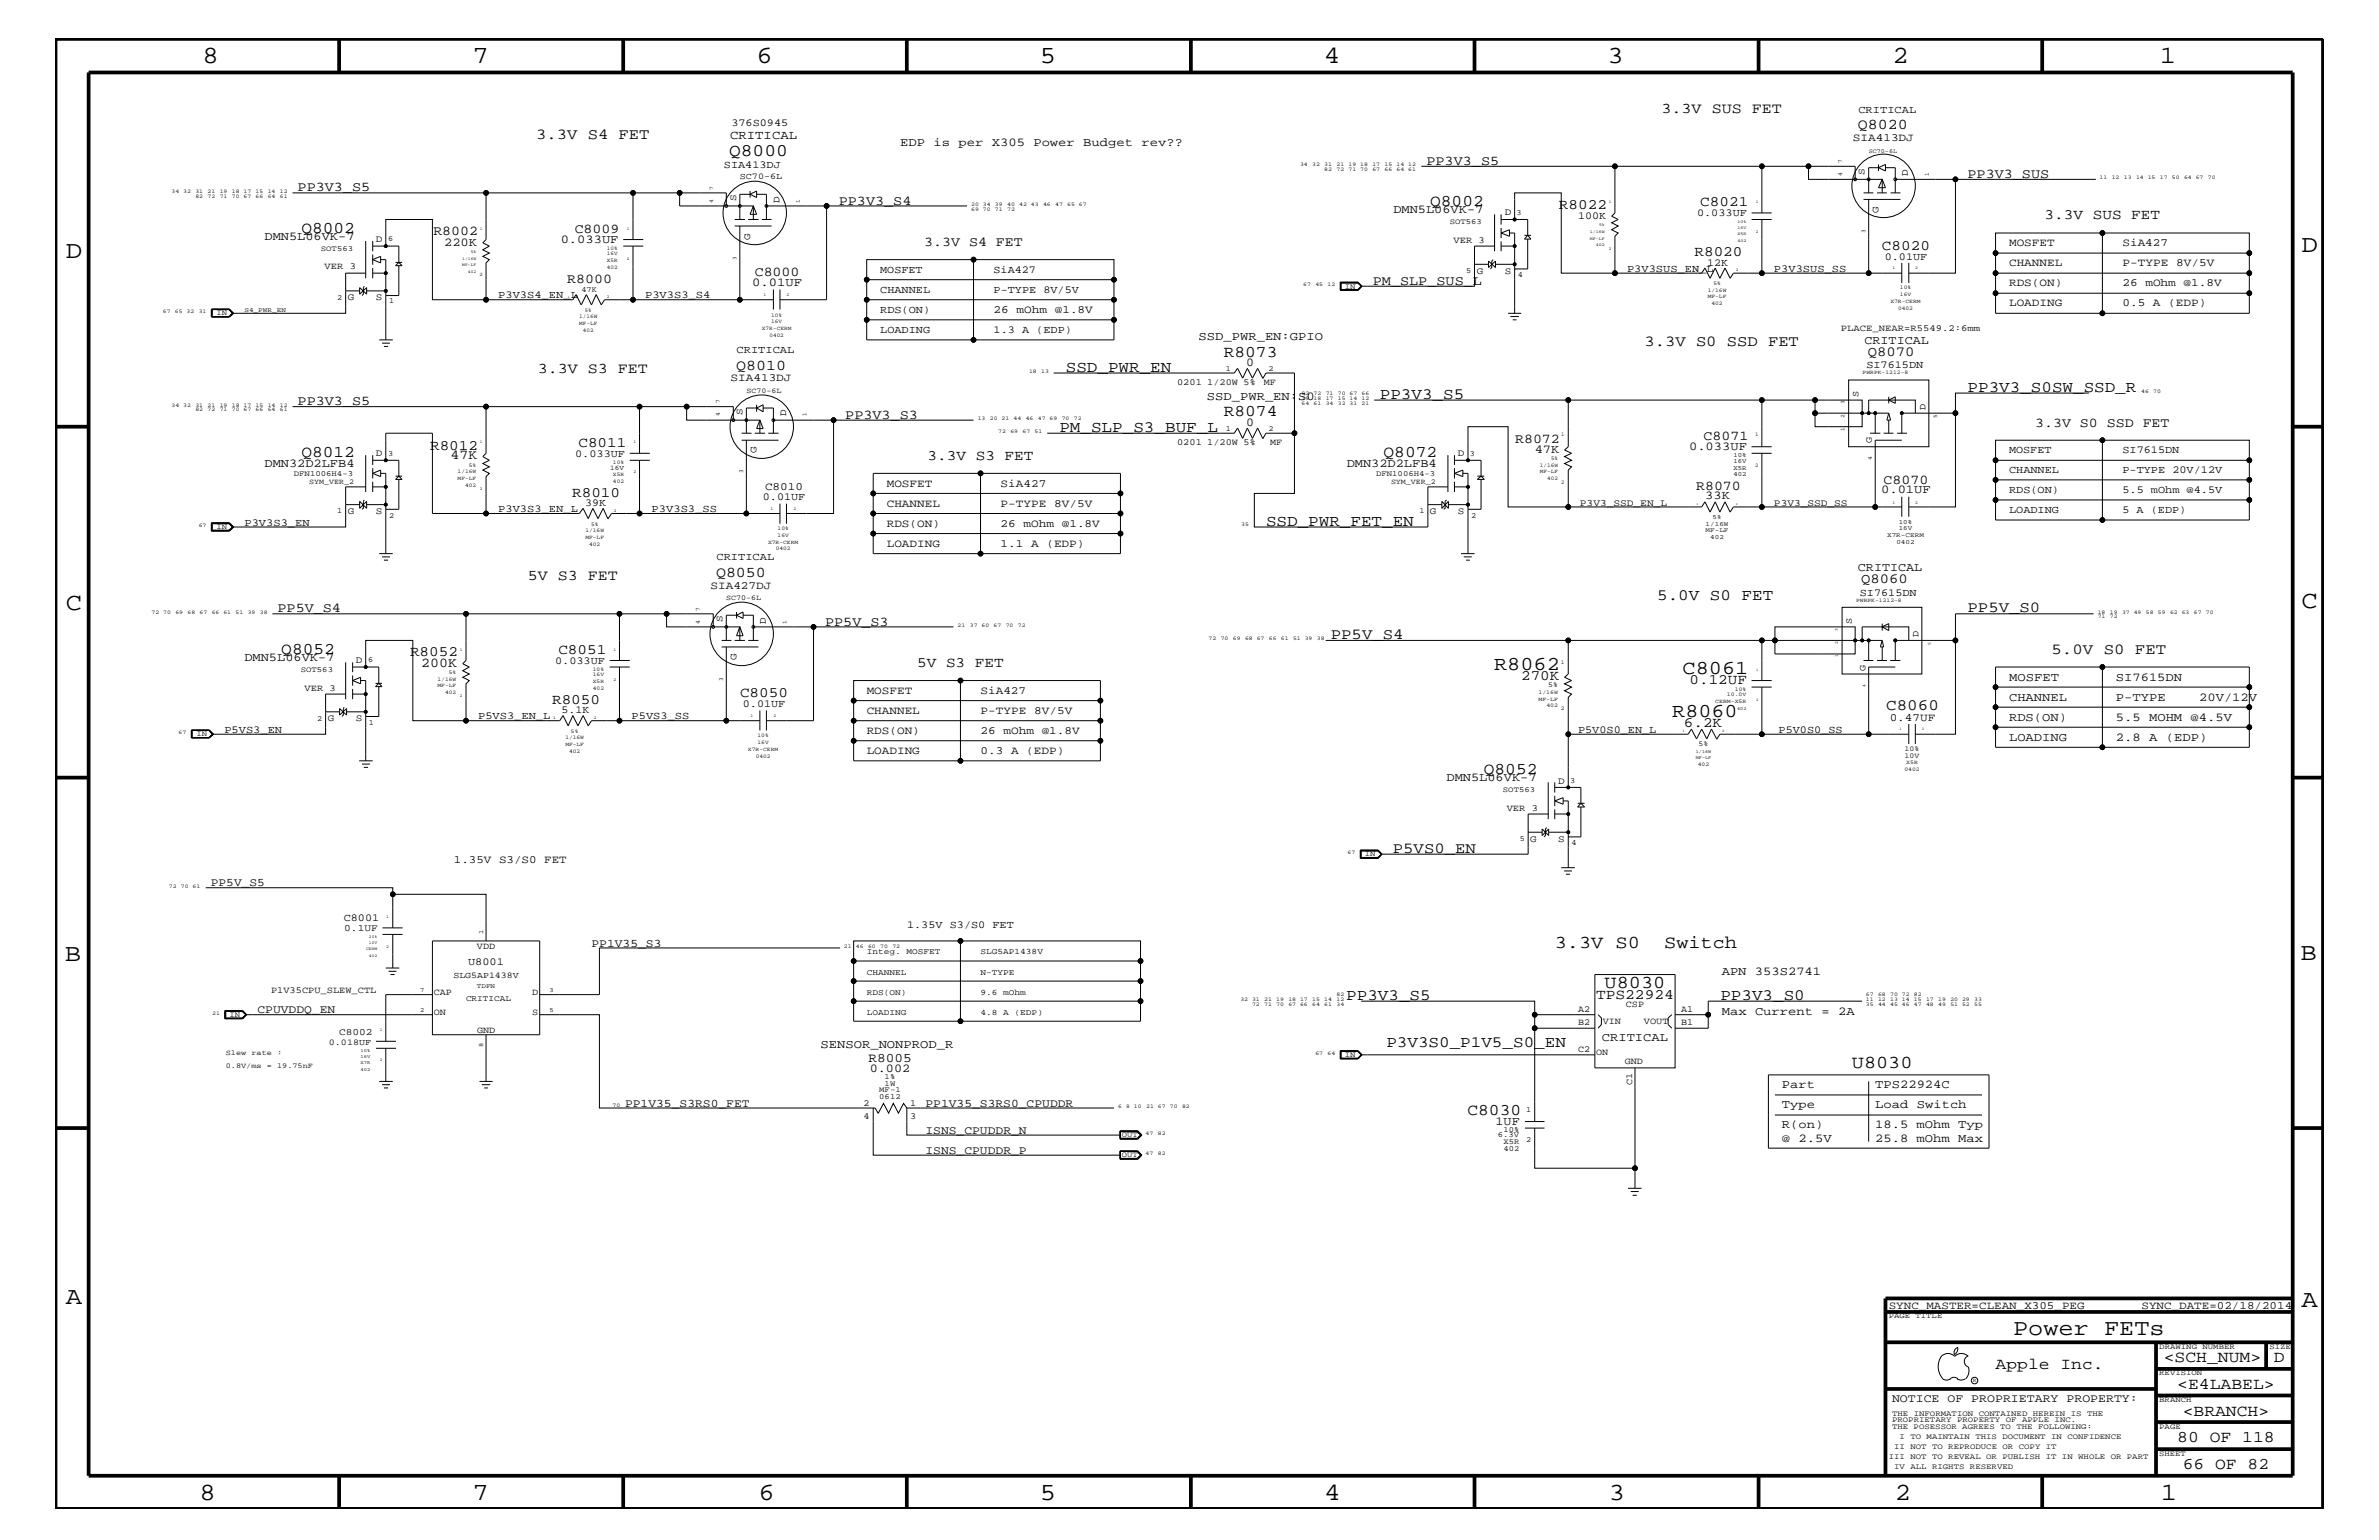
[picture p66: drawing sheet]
<svg xmlns="http://www.w3.org/2000/svg" width="432mm" height="279mm" viewBox="0 0 432 279" stroke-linecap="round" stroke-linejoin="round" font-family="sans-serif">
<defs><g id="words">
<g font-size="4.5">
<text x="36.7" y="11.5">8</text>
<text x="85.8" y="11.5">7</text>
<text x="137.3" y="11.5">6</text>
<text x="188.7" y="11.5">5</text>
<text x="240.3" y="11.5">4</text>
<text x="291.8" y="11.5">3</text>
<text x="343.5" y="11.5">2</text>
<text x="392" y="11.5">1</text>
<text x="11.9" y="46.8">D</text>
<text x="417.7" y="45.7">D</text>
<text x="11.9" y="110.6">C</text>
<text x="417.7" y="110.3">C</text>
<text x="11.8" y="174.3">B</text>
<text x="417.6" y="174.2">B</text>
<text x="11.9" y="236.7">A</text>
<text x="417.7" y="237.1">A</text>
<text x="36.2" y="272.1">8</text>
<text x="85.8" y="272.1">7</text>
<text x="137.7" y="272.1">6</text>
<text x="188.7" y="272.1">5</text>
<text x="240.4" y="272.1">4</text>
<text x="292" y="272.1">3</text>
<text x="343.9" y="272.1">2</text>
<text x="392.2" y="272.1">1</text>
</g>
<text font-size="4.1" x="365.4" y="242.3">Power FETs</text>
<g font-size="3.6">
<text x="271.2" y="121.5">R8062</text>
<text x="305.4" y="122.3">C8061</text>
<text x="303.5" y="130.2">R8060</text>
</g>
<g font-size="3.3">
<text x="282.2" y="172">3.3V S0</text>
<text x="302.1" y="172">Switch</text>
<text x="291.3" y="179.3">U8030</text>
<text x="336.1" y="193.7">U8030</text>
</g>
<text font-size="3.2" x="132.3" y="28.3">Q8000</text>
<g font-size="3">
<text x="259.6" y="37.4">Q8002</text>
<text x="54.7" y="42.3">Q8002</text>
<text x="222.1" y="64.7">R8073</text>
<text x="222.1" y="75.6">R8074</text>
<text x="54.7" y="82.8">Q8012</text>
<text x="251.1" y="82.8">Q8072</text>
<text x="51.1" y="118.6">Q8052</text>
<text x="269.3" y="140.4">Q8052</text>
<text x="266.4" y="202.3">C8030</text>
<text x="362.2" y="248.4">Apple Inc.</text>
<text x="392.7" y="247.1">&lt;SCH_NUM&gt;</text>
<text x="395.2" y="252">&lt;E4LABEL&gt;</text>
<text x="412.7" y="247.1">D</text>
<text x="396.2" y="256.8">&lt;BRANCH&gt;</text>
<text x="395.2" y="261.6">80 OF 118</text>
<text x="396.2" y="266.6">66 OF 82</text>
</g>
<g font-size="2.9">
<text x="193.5" y="67.5">SSD_PWR_EN</text>
<text x="357.1" y="71.1">PP3V3_S0SW_SSD_R</text>
<text x="250.4" y="72.3">PP3V3_S5</text>
<text x="192.3" y="78.3">PM_SLP_S3_BUF_L</text>
<text x="229.8" y="95.4">SSD_PWR_FET_EN</text>
<text x="300.8" y="108.9">5.0V S0 FET</text>
<text x="342.3" y="128.9">C8060</text>
<text x="244.3" y="181.4">PP3V3_S5</text>
<text x="312.3" y="181.4">PP3V3_S0</text>
<text x="251.6" y="189.9">P3V3S0_P1V5_S0_EN</text>
</g>
<g font-size="2.8">
<text x="97.3" y="25.3">3.3V S4 FET</text>
<text x="298.5" y="62.9">3.3V S0 SSD FET</text>
<text x="357.1" y="111.1">PP5V_S0</text>
<text x="241.6" y="115.9">PP5V_S4</text>
<text x="372.4" y="118.6">5.0V S0 FET</text>
<text x="252.8" y="154.7">P5VS0_EN</text>
</g>
<g font-size="2.7">
<text x="301.6" y="20.4">3.3V SUS FET</text>
<text x="337.2" y="23.5">Q8020</text>
<text x="97.6" y="67.7">3.3V S3 FET</text>
<text x="133.6" y="67.1">Q8010</text>
<text x="95.8" y="105.3">5V S3 FET</text>
<text x="130" y="104.7">Q8050</text>
</g>
<g font-size="2.6">
<text x="283" y="37.9">R8022</text>
<text x="308.6" y="37.4">C8021</text>
<text x="371.1" y="39.8">3.3V SUS FET</text>
<text x="307.6" y="46.5">R8020</text>
<text x="341.6" y="45.3">C8020</text>
<text x="78.1" y="81.6">R8012</text>
<text x="105" y="81.1">C8011</text>
<text x="168.4" y="83.5">3.3V S3 FET</text>
<text x="103.8" y="90.1">R8010</text>
<text x="74.4" y="119.1">R8052</text>
<text x="101.3" y="118.6">C8051</text>
<text x="166.5" y="121">5V S3 FET</text>
<text x="276.1" y="123.4">270K</text>
<text x="306.7" y="124.1">0.12UF</text>
<text x="100.2" y="127.7">R8050</text>
<text x="134.3" y="126.5">C8050</text>
<text x="305.6" y="131.9">6.2K</text>
<text x="289.7" y="181.2">TPS22924</text>
</g>
<g font-size="2.5">
<text x="258.9" y="29.9">PP3V3_S5</text>
<text x="54" y="34.7">PP3V3_S5</text>
<text x="357.1" y="32.3">PP3V3_SUS</text>
<text x="152.2" y="37.2">PP3V3_S4</text>
<text x="78.7" y="42.7">R8002</text>
<text x="104.3" y="42.3">C8009</text>
<text x="167.8" y="44.6">3.3V S4 FET</text>
<text x="103" y="51.3">R8000</text>
<text x="137" y="50.2">C8000</text>
<text x="249.2" y="51.7">PM_SLP_SUS_L</text>
<text x="339" y="64.5">Q8070</text>
<text x="54" y="73.5">PP3V3_S5</text>
<text x="153.4" y="76">PP3V3_S3</text>
<text x="369.4" y="77.4">3.3V S0 SSD FET</text>
<text x="81.8" y="83.3">47K</text>
<text x="275" y="80.3">R8072</text>
<text x="309.2" y="79.9">C8071</text>
<text x="307.8" y="88.9">R8070</text>
<text x="341.9" y="87.7">C8070</text>
<text x="337.8" y="105.8">Q8060</text>
<text x="50.4" y="111.1">PP5V_S4</text>
<text x="149.8" y="113.6">PP5V_S3</text>
<text x="76.5" y="120.9">200K</text>
</g>
<text font-size="2.4" x="157.6" y="192.7">R8005</text>
<text font-size="2.3" x="132.5" y="25.3">CRITICAL</text>
<g font-size="2.2">
<text x="163.4" y="26.5">EDP is per X305 Power Budget rev??</text>
<text x="252.9" y="38.7">DMN5L06VK-7</text>
<text x="48" y="43.5">DMN5L06VK-7</text>
<text x="80.6" y="44.6">220K</text>
<text x="101.8" y="44.1">0.033UF</text>
<text x="136.5" y="51.9">0.01UF</text>
<text x="217.6" y="61.7">SSD_PWR_EN:GPIO</text>
<text x="338.4" y="62.3">CRITICAL</text>
<text x="226.2" y="66.4">0</text>
<text x="219.1" y="72.6">SSD_PWR_EN:S0</text>
<text x="226.2" y="77.3">0</text>
<text x="278.6" y="82.2">47K</text>
<text x="306.6" y="81.6">0.033UF</text>
<text x="48" y="84.8">DMN32D2LFB4</text>
<text x="244.4" y="84.8">DMN32D2LFB4</text>
<text x="341.4" y="89.5">0.01UF</text>
<text x="309.5" y="90.6">33K</text>
<text x="337.2" y="103.6">CRITICAL</text>
<text x="44.4" y="120">DMN5L06VK-7</text>
<text x="364.7" y="123.5">MOSFET</text>
<text x="384" y="123.5">SI7615DN</text>
<text x="364.7" y="130.8">RDS(ON)</text>
<text x="364.7" y="127.1">CHANNEL</text>
<text x="384" y="127.1">P-TYPE</text>
<text x="384" y="130.8">5.5 MOHM @4.5V</text>
<text x="399.1" y="127.1">20V/12V</text>
<text x="364.7" y="134.4">LOADING</text>
<text x="384" y="134.4">2.8 A (EDP)</text>
<text x="262.6" y="141.8">DMN5L06VK-7</text>
<text x="312.5" y="176.8">APN 353S2741</text>
<text x="312.5" y="184.1">Max Current = 2A</text>
<text x="148.9" y="190.2">SENSOR_NONPROD_R</text>
<text x="290.7" y="188.9">CRITICAL</text>
<text x="157.9" y="194.4">0.002</text>
<text x="323.4" y="197.4">Part</text>
<text x="340.4" y="197.4">TPS22924C</text>
<text x="323.4" y="201">Type</text>
<text x="340.4" y="201">Load Switch</text>
<text x="271.4" y="204.1">1UF</text>
<text x="323.4" y="207.1">@ 2.5V</text>
<text x="323.4" y="204.7">R(on)</text>
<text x="340.4" y="207.1">25.8 mOhm Max</text>
<text x="340.4" y="204.7">18.5 mOhm Typ</text>
</g>
<g font-size="2.1">
<text x="38.3" y="160.8">PP5V_S5</text>
<text x="107.4" y="171.7">PP1V35_S3</text>
<text x="46.7" y="183.8">CPUVDDQ_EN</text>
<text x="113.5" y="200.9">PP1V35_S3RS0_FET</text>
<text x="168" y="200.9">PP1V35_S3RS0_CPUDDR</text>
<text x="168" y="205.7">ISNS_CPUDDR_N</text>
<text x="168" y="209.3">ISNS_CPUDDR_P</text>
<text x="343.4" y="254.4">NOTICE OF PROPRIETARY PROPERTY:</text>
</g>
<g font-size="2">
<text x="336.3" y="25.6">SIA413DJ</text>
<text x="364.7" y="44.6">MOSFET</text>
<text x="385.2" y="44.6">SiA427</text>
<text x="364.7" y="48.3">CHANNEL</text>
<text x="364.7" y="51.9">RDS(ON)</text>
<text x="385.2" y="48.3">P-TYPE 8V/5V</text>
<text x="385.2" y="51.9">26 mOhm @1.8V</text>
<text x="180.3" y="56.8">26 mOhm @1.8V</text>
<text x="364.7" y="55.6">LOADING</text>
<text x="385.2" y="55.6">0.5 A (EDP)</text>
<text x="132.6" y="69.2">SIA413DJ</text>
<text x="138.9" y="88.9">C8010</text>
<text x="161" y="88.3">MOSFET</text>
<text x="181.6" y="88.3">SiA427</text>
<text x="161" y="92">CHANNEL</text>
<text x="161" y="95.6">RDS(ON)</text>
<text x="181.6" y="92">P-TYPE 8V/5V</text>
<text x="181.6" y="95.6">26 mOhm @1.8V</text>
<text x="161" y="99.3">LOADING</text>
<text x="181.6" y="99.3">1.1 A (EDP)</text>
<text x="128.9" y="106.8">SIA427DJ</text>
<text x="157.3" y="125.9">MOSFET</text>
<text x="178" y="125.9">SiA427</text>
<text x="157.3" y="129.6">CHANNEL</text>
<text x="178" y="129.6">P-TYPE 8V/5V</text>
<text x="343" y="130.8">0.47UF</text>
<text x="157.3" y="136.8">LOADING</text>
<text x="157.3" y="133.2">RDS(ON)</text>
<text x="178" y="136.8">0.3 A (EDP)</text>
<text x="178" y="133.2">26 mOhm @1.8V</text>
<text x="82.4" y="156.5">1.35V S3/S0 FET</text>
<text x="342.8" y="237.4">SYNC_MASTER=CLEAN_X305_PEG</text>
<text x="388.7" y="237.4">SYNC_DATE=02/18/2014</text>
</g>
<g font-size="1.9">
<text x="132.8" y="22.9">376S0945</text>
<text x="337.3" y="20.4">CRITICAL</text>
<text x="131.4" y="30.4">SIA413DJ</text>
<text x="286.4" y="39.7">100K</text>
<text x="308" y="39.2">0.033UF</text>
<text x="342.1" y="47.1">0.01UF</text>
<text x="159.8" y="49.6">MOSFET</text>
<text x="159.8" y="53.2">CHANNEL</text>
<text x="180.3" y="49.6">SiA427</text>
<text x="180.3" y="53.2">P-TYPE 8V/5V</text>
<text x="295.3" y="49.3">P3V3SUS_EN_L</text>
<text x="309.8" y="48.2">12K</text>
<text x="322" y="49.3">P3V3SUS_SS</text>
<text x="90.4" y="54.1">P3V3S4_EN_L</text>
<text x="117.1" y="54.1">P3V3S3_S4</text>
<text x="159.8" y="56.8">RDS(ON)</text>
<text x="133.7" y="64">CRITICAL</text>
<text x="159.8" y="60.4">LOADING</text>
<text x="180.3" y="60.4">1.3 A (EDP)</text>
<text x="338.8" y="66.8">SI7615DN</text>
<text x="104.4" y="82.8">0.033UF</text>
<text x="364.7" y="82.2">MOSFET</text>
<text x="385.2" y="82.2">SI7615DN</text>
<text x="364.7" y="89.5">RDS(ON)</text>
<text x="364.7" y="85.9">CHANNEL</text>
<text x="385.2" y="85.9">P-TYPE 20V/12V</text>
<text x="385.2" y="89.5">5.5 mOhm @4.5V</text>
<text x="44.4" y="95.4">P3V3S3_EN</text>
<text x="90.4" y="92.9">P3V3S3_EN_L</text>
<text x="106.2" y="91.8">39K</text>
<text x="118.3" y="92.9">P3V3S3_SS</text>
<text x="138.5" y="90.7">0.01UF</text>
<text x="364.7" y="93.2">LOADING</text>
<text x="385.2" y="93.2">5 A (EDP)</text>
<text x="130" y="101.6">CRITICAL</text>
<text x="337.6" y="108.1">SI7615DN</text>
<text x="100.8" y="120.4">0.033UF</text>
<text x="86.8" y="130.5">P5VS3_EN_L</text>
<text x="101.9" y="129.4">5.1K</text>
<text x="114.6" y="130.5">P5VS3_SS</text>
<text x="134.8" y="128.3">0.01UF</text>
<text x="40.7" y="133">P5VS3_EN</text>
<text x="286.4" y="133">P5V0S0_EN_L</text>
<text x="322.8" y="133">P5V0S0_SS</text>
<text x="62.4" y="167.1">C8001</text>
<text x="164.6" y="168.3">1.35V S3/S0 FET</text>
<text x="85" y="175">U8001</text>
</g>
<g font-size="1.8">
<text x="338.4" y="31.7" transform="rotate(-90 338.4 31.7)">S</text>
<text x="346.3" y="31.9" transform="rotate(-90 346.3 31.9)">D</text>
<text x="133.6" y="36.5" transform="rotate(-90 133.6 36.5)">S</text>
<text x="141.5" y="36.8" transform="rotate(-90 141.5 36.8)">D</text>
<text x="273.1" y="39.1">D</text>
<text x="341" y="38.6" transform="rotate(-90 341 38.6)">G</text>
<text x="68.2" y="44">D</text>
<text x="136.1" y="43.5" transform="rotate(-90 136.1 43.5)">G</text>
<text x="268.1" y="49.6">G</text>
<text x="273.1" y="49.6">S</text>
<text x="63.2" y="54.5">G</text>
<text x="68.2" y="54.5">S</text>
<text x="134.8" y="75.3" transform="rotate(-90 134.8 75.3)">S</text>
<text x="142.7" y="75.6" transform="rotate(-90 142.7 75.6)">D</text>
<text x="68.2" y="82.7">D</text>
<text x="137.3" y="82.2" transform="rotate(-90 137.3 82.2)">G</text>
<text x="264.6" y="82.7">D</text>
<text x="63.2" y="93.3">G</text>
<text x="68.2" y="93.3">S</text>
<text x="259.5" y="93.3">G</text>
<text x="264.6" y="93.3">S</text>
<text x="286.8" y="91.7">P3V3_SSD_EN_L</text>
<text x="322" y="91.7">P3V3_SSD_SS</text>
<text x="131.1" y="112.9" transform="rotate(-90 131.1 112.9)">S</text>
<text x="139" y="113.1" transform="rotate(-90 139 113.1)">D</text>
<text x="133.7" y="119.8" transform="rotate(-90 133.7 119.8)">G</text>
<text x="64.6" y="120.3">D</text>
<text x="59.5" y="130.8">G</text>
<text x="64.6" y="130.8">S</text>
<text x="282.8" y="142.2">D</text>
<text x="277.7" y="152.7">G</text>
<text x="282.8" y="152.7">S</text>
<text x="62.5" y="168.9">0.1UF</text>
<text x="61.6" y="187.7">C8002</text>
</g>
<g font-size="1.7">
<text x="263.8" y="44.1">VER 3</text>
<text x="58.9" y="48.9">VER 3</text>
<text x="334.1" y="60">PLACE_NEAR=R5549.2:6mm</text>
<text x="213.7" y="69.9">0201</text>
<text x="219.1" y="69.9">1/20W 5%</text>
<text x="229.4" y="69.9">MF</text>
<text x="337.3" y="72" transform="rotate(-90 337.3 72)">S</text>
<text x="349.5" y="74.4" transform="rotate(-90 349.5 74.4)">D</text>
<text x="213.7" y="80.8">0201</text>
<text x="219.1" y="80.8">1/20W 5%</text>
<text x="230.5" y="80.8">MF</text>
<text x="339.8" y="80.5" transform="rotate(-90 339.8 80.5)">G</text>
<text x="336.1" y="113.1" transform="rotate(-90 336.1 113.1)">S</text>
<text x="348.2" y="115.6" transform="rotate(-90 348.2 115.6)">D</text>
<text x="55.3" y="125.3">VER 3</text>
<text x="338.6" y="121.7" transform="rotate(-90 338.6 121.7)">G</text>
<text x="273.5" y="147.1">VER 3</text>
<text x="86.6" y="172.2">VDD</text>
<text x="49.2" y="180.2">P1V35CPU_SLEW_CTL</text>
<text x="78.7" y="184.1">ON</text>
<text x="78.7" y="180.5">CAP</text>
<text x="96.6" y="180.5">D</text>
<text x="96.6" y="184.1">S</text>
<text x="286.4" y="183.6">A2</text>
<text x="290.9" y="185.8">VIN</text>
<text x="295.1" y="182.7">CSP</text>
<text x="298.4" y="185.8">VOUT</text>
<text x="305.1" y="183.6">A1</text>
<text x="86.6" y="187.5">GND</text>
<text x="286.4" y="186">B2</text>
<text x="286.4" y="190.9">C2</text>
<text x="289.7" y="191.4">ON</text>
<text x="305.1" y="186">B1</text>
<text x="294.9" y="193.1">GND</text>
<text x="296.2" y="196.8" transform="rotate(-90 296.2 196.8)">C1</text>
<text x="156.7" y="203">4</text>
<text x="156.7" y="200.7">2</text>
<text x="165.2" y="203">3</text>
<text x="165.2" y="200.7">1</text>
</g>
<g font-size="1.6">
<text x="134.3" y="32.5">SC70-6L</text>
<text x="82.3" y="177.4">SLG5AP1438V</text>
<text x="59.7" y="189.5">0.018UF</text>
</g>
<g font-size="1.5">
<text x="157.3" y="173.2">Integ. MOSFET</text>
<text x="178" y="173.2">SLG5AP1438V</text>
<text x="157.3" y="176.8">CHANNEL</text>
<text x="178" y="176.8">N-TYPE</text>
<text x="84.6" y="181.6">CRITICAL</text>
<text x="157.3" y="180.5">RDS(ON)</text>
<text x="157.3" y="184.1">LOADING</text>
<text x="178" y="180.5">9.6 mOhm</text>
<text x="178" y="184.1">4.8 A (EDP)</text>
</g>
<g font-size="1.4">
<text x="263.1" y="40.7">SOT563</text>
<text x="275.3" y="39">3</text>
<text x="58.3" y="45.5">SOT563</text>
<text x="70.4" y="43.8">6</text>
<text x="105.5" y="53">47K</text>
<text x="244.1" y="52.4">IN</text>
<text x="266.1" y="49.6">5</text>
<text x="275.5" y="50.2">4</text>
<text x="39.3" y="57.2">IN</text>
<text x="61.2" y="54.4">2</text>
<text x="70.6" y="55.1">1</text>
<text x="135.5" y="71.3">SC70-6L</text>
<text x="222.5" y="67.3">1</text>
<text x="230.2" y="67.3">2</text>
<text x="70.4" y="82.7">3</text>
<text x="222.5" y="78.3">1</text>
<text x="230.2" y="78.3">2</text>
<text x="266.8" y="82.7">3</text>
<text x="53.3" y="86.4">DFN1006H4-3</text>
<text x="56.1" y="87.7">SYM_VER_2</text>
<text x="249.8" y="86.4">DFN1006H4-3</text>
<text x="252.5" y="87.7">SYM_VER_2</text>
<text x="39.3" y="96">IN</text>
<text x="61.2" y="93.2">1</text>
<text x="70.6" y="93.9">2</text>
<text x="257.6" y="93.2">1</text>
<text x="267" y="93.9">2</text>
<text x="131.8" y="108.9">SC70-6L</text>
<text x="54.6" y="121.9">SOT563</text>
<text x="66.8" y="120.2">6</text>
<text x="281" y="124.7">5%</text>
<text x="57.6" y="130.8">2</text>
<text x="67" y="131.5">1</text>
<text x="35.6" y="133.5">IN</text>
<text x="308.3" y="135.3">5%</text>
<text x="345.7" y="137.4">10V</text>
<text x="345.7" y="136.2">10%</text>
<text x="272.8" y="143.7">SOT563</text>
<text x="285" y="142">3</text>
<text x="247.7" y="155.4">IN</text>
<text x="275.8" y="152.6">5</text>
<text x="285.2" y="153.3">4</text>
<text x="41.7" y="184.4">IN</text>
<text x="41" y="191.4">Slew rate :</text>
<text x="244.1" y="191.7">IN</text>
<text x="41" y="193.7">0.8V/ms = 19.75nF</text>
<text x="160.6" y="197">1W</text>
<text x="160.6" y="195.7">1%</text>
<text x="159.6" y="198.1">MF-1</text>
<text x="159.6" y="199.3">0612</text>
<text x="277" y="201.7">1</text>
<text x="203.6" y="209.9">OUT</text>
<text x="203.6" y="206.3">OUT</text>
<text x="271.9" y="206.4">6.3V</text>
<text x="272.9" y="207.6">X5R</text>
<text x="272.9" y="208.8">402</text>
<text x="272.9" y="205.3">10%</text>
<text x="277" y="207.1">2</text>
<text x="342.8" y="239.2">PAGE TITLE</text>
<text x="391.9" y="244.7">DRAWING NUMBER</text>
<text x="411.9" y="244.7">SIZE</text>
<text x="391.9" y="249.5">REVISION</text>
<text x="343.4" y="256.8">THE INFORMATION CONTAINED HEREIN IS THE</text>
<text x="391.9" y="254.4">BRANCH</text>
<text x="343.4" y="258">PROPRIETARY PROPERTY OF APPLE INC.</text>
<text x="343.4" y="259.3">THE POSESSOR AGREES TO THE FOLLOWING:</text>
<text x="343.8" y="262.9">II NOT TO REPRODUCE OR COPY IT</text>
<text x="344.8" y="261.1">I TO MAINTAIN THIS DOCUMENT IN CONFIDENCE</text>
<text x="391.9" y="259.3">PAGE</text>
<text x="342.8" y="264.7">III NOT TO REVEAL OR PUBLISH IT IN WHOLE OR PART</text>
<text x="343.8" y="266.6">IV ALL RIGHTS RESERVED</text>
<text x="391.9" y="264.1">SHEET</text>
</g>
<text font-size="1.3" x="110.7" y="85.2">16V</text>
<g font-size="1.2">
<text x="44.4" y="56.6">S4_PWR_EN</text>
<text x="314.6" y="82.8">10%</text>
<text x="314.6" y="83.9">16V</text>
<text x="314.6" y="85.2">X5R</text>
<text x="314.6" y="86.4">402</text>
<text x="309.6" y="95.4">1/16W</text>
<text x="310.9" y="94.2">5%</text>
<text x="344.6" y="95">10%</text>
<text x="309.6" y="96.5">MF-LF</text>
<text x="310.4" y="97.7">402</text>
<text x="342.5" y="97.4">X7R-CERM</text>
<text x="344.2" y="98.7">0402</text>
<text x="344.6" y="96.2">16V</text>
<text x="87.7" y="169.5" transform="rotate(-90 87.7 169.5)">1</text>
<text x="76.3" y="179.9">7</text>
<text x="86.6" y="179.3">TDFN</text>
<text x="99.7" y="179.9">3</text>
<text x="76.3" y="183.6">2</text>
<text x="99.7" y="183.6">5</text>
<text x="87.7" y="189.9" transform="rotate(-90 87.7 189.9)">8</text>
</g>
<g font-size="1.1">
<text x="334.3" y="29.5" transform="rotate(-90 334.3 29.5)">7</text>
<text x="339.2" y="27.7">SC70-6L</text>
<text x="334.3" y="31.9" transform="rotate(-90 334.3 31.9)">4</text>
<text x="350.1" y="31.9" transform="rotate(-90 350.1 31.9)">1</text>
<text x="338.6" y="42.3" transform="rotate(-90 338.6 42.3)">3</text>
<text x="130.6" y="75.6" transform="rotate(-90 130.6 75.6)">4</text>
<text x="130.6" y="73.2" transform="rotate(-90 130.6 73.2)">7</text>
<text x="146.4" y="75.6" transform="rotate(-90 146.4 75.6)">1</text>
<text x="134.9" y="85.9" transform="rotate(-90 134.9 85.9)">3</text>
<text x="127" y="113.1" transform="rotate(-90 127 113.1)">4</text>
<text x="127" y="110.8" transform="rotate(-90 127 110.8)">7</text>
<text x="142.7" y="113.1" transform="rotate(-90 142.7 113.1)">1</text>
<text x="131.2" y="123.5" transform="rotate(-90 131.2 123.5)">3</text>
</g>
<g font-size="1">
<text x="31.2" y="35">34 32</text>
<text x="35.5" y="35">31</text>
<text x="35.5" y="35.8">82</text>
<text x="37.7" y="35">21</text>
<text x="37.7" y="35.8">72</text>
<text x="39.9" y="35">19</text>
<text x="39.9" y="35.8">71</text>
<text x="42.1" y="35">18 17</text>
<text x="42.1" y="35.8">70 67</text>
<text x="46.4" y="35">15</text>
<text x="46.4" y="35.8">66</text>
<text x="48.6" y="35">14</text>
<text x="48.6" y="35.8">64</text>
<text x="50.8" y="35">12</text>
<text x="50.8" y="35.8">61</text>
<text x="129.5" y="34.4" transform="rotate(-90 129.5 34.4)">7</text>
<text x="236" y="30.2">34</text>
<text x="238.2" y="30.2">32</text>
<text x="240.4" y="30.2">31</text>
<text x="240.4" y="31">82</text>
<text x="242.6" y="30.2">21</text>
<text x="242.6" y="31">72</text>
<text x="244.8" y="30.2">19 18</text>
<text x="244.8" y="31">71 70</text>
<text x="249.1" y="30.2">17</text>
<text x="249.1" y="31">67</text>
<text x="251.3" y="30.2">15</text>
<text x="251.3" y="31">66</text>
<text x="253.5" y="30.2">14 12</text>
<text x="253.5" y="31">64 61</text>
<text x="381.1" y="32.5">11</text>
<text x="383.3" y="32.5">12</text>
<text x="385.5" y="32.5">13</text>
<text x="387.7" y="32.5">14 15</text>
<text x="392" y="32.5">17</text>
<text x="394.2" y="32.5">50</text>
<text x="396.4" y="32.5">64 67</text>
<text x="400.7" y="32.5">70</text>
<text x="129.5" y="36.8" transform="rotate(-90 129.5 36.8)">4</text>
<text x="145.2" y="36.8" transform="rotate(-90 145.2 36.8)">1</text>
<text x="176.3" y="37.4">20 34</text>
<text x="176.3" y="38.3">69 70</text>
<text x="180.6" y="37.4">39</text>
<text x="180.6" y="38.3">71</text>
<text x="182.8" y="37.4">40</text>
<text x="182.8" y="38.3">72</text>
<text x="185" y="37.4">42 43</text>
<text x="189.3" y="37.4">46</text>
<text x="191.5" y="37.4">47</text>
<text x="193.7" y="37.4">65 67</text>
<text x="110.2" y="45.3">10%</text>
<text x="110.2" y="46.3">16V</text>
<text x="110.2" y="47.6">X5R</text>
<text x="133.7" y="47.1" transform="rotate(-90 133.7 47.1)">3</text>
<text x="110.2" y="48.8">402</text>
<text x="236.6" y="51.9">67</text>
<text x="238.8" y="51.9">45</text>
<text x="241" y="51.9">12</text>
<text x="310" y="52.9">1/16W</text>
<text x="311" y="51.7">5%</text>
<text x="344.8" y="52.5">10%</text>
<text x="344.8" y="53.8">16V</text>
<text x="29.5" y="56.8">67</text>
<text x="31.7" y="56.8">65 32</text>
<text x="36.1" y="56.8">31</text>
<text x="105.1" y="59">MF-LF</text>
<text x="105.1" y="57.8">1/16W</text>
<text x="106.1" y="56.6">5%</text>
<text x="138.3" y="59.8">X7R-CERM</text>
<text x="140" y="57.4">10%</text>
<text x="140" y="58.6">16V</text>
<text x="310" y="54.1">MF-LF</text>
<text x="310.6" y="55.3">402</text>
<text x="343.1" y="55">X7R-CERM</text>
<text x="344.5" y="56.2">0402</text>
<text x="105.8" y="60.2">402</text>
<text x="139.7" y="61.1">0402</text>
<text x="186.8" y="67.7">18</text>
<text x="189" y="67.7">13</text>
<text x="236.2" y="71.7">82</text>
<text x="238.4" y="71.7">72</text>
<text x="240.6" y="71.7">71</text>
<text x="242.8" y="71.7">70 67</text>
<text x="247.1" y="71.7">66</text>
<text x="338.1" y="67.9">PWRPK-1212-8</text>
<text x="388.6" y="71.3">46</text>
<text x="390.8" y="71.3">70</text>
<text x="31.2" y="73.8">34 32</text>
<text x="35.5" y="73.8">31</text>
<text x="35.5" y="74.6">82</text>
<text x="37.7" y="73.8">21</text>
<text x="37.7" y="74.6">72</text>
<text x="39.9" y="73.8">19</text>
<text x="39.9" y="74.6">71</text>
<text x="42.1" y="73.8">18 17</text>
<text x="42.1" y="74.6">70 67</text>
<text x="46.4" y="73.8">15</text>
<text x="46.4" y="74.6">66</text>
<text x="48.6" y="73.8">14</text>
<text x="48.6" y="74.6">64</text>
<text x="50.8" y="73.8">12</text>
<text x="50.8" y="74.6">61</text>
<text x="177.5" y="76.2">13</text>
<text x="179.7" y="76.2">20 21</text>
<text x="184" y="76.2">44</text>
<text x="186.2" y="76.2">46</text>
<text x="188.4" y="76.2">47 69</text>
<text x="192.7" y="76.2">70</text>
<text x="194.9" y="76.2">72</text>
<text x="236.2" y="72.6">19</text>
<text x="236.2" y="73.4">64</text>
<text x="238.4" y="72.6">18</text>
<text x="238.4" y="73.4">61</text>
<text x="240.6" y="72.6">17</text>
<text x="240.6" y="73.4">34</text>
<text x="242.8" y="72.6">15 14</text>
<text x="242.8" y="73.4">32 31</text>
<text x="247.1" y="72.6">12</text>
<text x="247.1" y="73.4">21</text>
<text x="334.8" y="75.8" transform="rotate(-90 334.8 75.8)">2</text>
<text x="334.8" y="73.3" transform="rotate(-90 334.8 73.3)">3</text>
<text x="351.6" y="75.9" transform="rotate(-90 351.6 75.9)">5</text>
<text x="181.2" y="78.6">72</text>
<text x="183.4" y="78.6">69</text>
<text x="185.6" y="78.6">67</text>
<text x="187.8" y="78.6">51</text>
<text x="281.5" y="83.5">5%</text>
<text x="283.4" y="79.2">1</text>
<text x="318.6" y="79.2">1</text>
<text x="334.8" y="78.2" transform="rotate(-90 334.8 78.2)">1</text>
<text x="339.8" y="83.5" transform="rotate(-90 339.8 83.5)">4</text>
<text x="83.1" y="85.9">1/16W</text>
<text x="83.1" y="87.1">MF-LF</text>
<text x="84.4" y="88.3">402</text>
<text x="85.1" y="84.7">5%</text>
<text x="111.3" y="86.4">X5R</text>
<text x="111.3" y="87.6">402</text>
<text x="111.3" y="84.1">10%</text>
<text x="279.5" y="84.7">1/16W</text>
<text x="279.5" y="85.9">MF-LF</text>
<text x="280.8" y="87.1">402</text>
<text x="283.4" y="87.7">2</text>
<text x="318.6" y="84.7">2</text>
<text x="36.1" y="95.6">67</text>
<text x="107.3" y="95.4">5%</text>
<text x="225.3" y="95.4">35</text>
<text x="106.3" y="97.7">MF-LF</text>
<text x="106.3" y="96.5">1/16W</text>
<text x="106.9" y="99">402</text>
<text x="139.4" y="98.7">X7R-CERM</text>
<text x="140.8" y="99.9">0402</text>
<text x="141.1" y="97.4">16V</text>
<text x="141.1" y="96.2">10%</text>
<text x="27.5" y="111.4">72 70</text>
<text x="31.8" y="111.4">69</text>
<text x="34" y="111.4">68</text>
<text x="36.2" y="111.4">67</text>
<text x="38.4" y="111.4">66 61</text>
<text x="42.8" y="111.4">51</text>
<text x="45" y="111.4">39</text>
<text x="47.2" y="111.4">38</text>
<text x="173.8" y="113.7">21</text>
<text x="176" y="113.7">37 60</text>
<text x="180.3" y="113.7">67</text>
<text x="182.5" y="113.7">70</text>
<text x="184.7" y="113.7">72</text>
<text x="336.9" y="109.2">PWRPK-1212-8</text>
<text x="380.8" y="111.4">18</text>
<text x="380.8" y="112.2">71</text>
<text x="383" y="111.4">19</text>
<text x="383" y="112.2">72</text>
<text x="385.2" y="111.4">37 49</text>
<text x="389.5" y="111.4">58</text>
<text x="391.7" y="111.4">59</text>
<text x="393.9" y="111.4">62 63</text>
<text x="398.2" y="111.4">67</text>
<text x="400.4" y="111.4">70</text>
<text x="219.4" y="116.2">72</text>
<text x="221.6" y="116.2">70</text>
<text x="223.8" y="116.2">69</text>
<text x="226" y="116.2">68 67</text>
<text x="230.3" y="116.2">66</text>
<text x="232.5" y="116.2">61</text>
<text x="234.7" y="116.2">51 39</text>
<text x="239" y="116.2">38</text>
<text x="79.4" y="123.5">1/16W</text>
<text x="79.4" y="124.7">MF-LF</text>
<text x="80.8" y="125.9">402</text>
<text x="81.4" y="122.3">5%</text>
<text x="107.6" y="121.7">10%</text>
<text x="107.6" y="122.7">16V</text>
<text x="107.6" y="124">X5R</text>
<text x="107.6" y="125.2">402</text>
<text x="279.2" y="125.9">1/16W</text>
<text x="283.3" y="120.4">1</text>
<text x="314.9" y="125.3">10%</text>
<text x="279.2" y="127.1">MF-LF</text>
<text x="280.7" y="128.3">402</text>
<text x="283.3" y="128.9">2</text>
<text x="311.3" y="127.6">CERM-X5R</text>
<text x="313.4" y="126.4">10.0V</text>
<text x="32.4" y="133.2">67</text>
<text x="102.6" y="134.1">1/16W</text>
<text x="102.6" y="135.3">MF-LF</text>
<text x="103.3" y="136.6">402</text>
<text x="103.6" y="133">5%</text>
<text x="135.8" y="136.2">X7R-CERM</text>
<text x="137.2" y="137.4">0402</text>
<text x="137.5" y="133.8">10%</text>
<text x="137.5" y="135">16V</text>
<text x="308.1" y="139">402</text>
<text x="345.7" y="139.8">0402</text>
<text x="346" y="138.6">X5R</text>
<text x="244.6" y="155">67</text>
<text x="30.6" y="161.1">72</text>
<text x="32.8" y="161.1">70 61</text>
<text x="153.2" y="172">21</text>
<text x="155.4" y="172">46</text>
<text x="157.6" y="172">60</text>
<text x="159.8" y="172">70</text>
<text x="162" y="172">72</text>
<text x="38.5" y="184.1">21</text>
<text x="225.1" y="181.6">32 31</text>
<text x="227.2" y="182.6">72</text>
<text x="229.4" y="181.6">21</text>
<text x="229.4" y="182.6">71</text>
<text x="231.7" y="181.6">19</text>
<text x="231.7" y="182.6">70</text>
<text x="233.9" y="181.6">18 17</text>
<text x="233.9" y="182.6">67 66</text>
<text x="238.2" y="181.6">15</text>
<text x="238.2" y="182.6">64</text>
<text x="240.4" y="181.6">14</text>
<text x="240.4" y="182.6">61</text>
<text x="242.6" y="181.6">12</text>
<text x="242.6" y="182.6">34</text>
<text x="242.6" y="180.8">82</text>
<text x="338.7" y="181.6">11</text>
<text x="338.7" y="182.6">35</text>
<text x="338.7" y="180.8">67</text>
<text x="340.9" y="181.6">12</text>
<text x="340.9" y="182.6">44</text>
<text x="340.9" y="180.8">68</text>
<text x="343.1" y="181.6">13 14</text>
<text x="343.1" y="182.6">45 46</text>
<text x="343.1" y="180.8">70 72</text>
<text x="347.4" y="181.6">15</text>
<text x="347.4" y="182.6">47</text>
<text x="347.4" y="180.8">82</text>
<text x="349.6" y="181.6">17</text>
<text x="349.6" y="182.6">48</text>
<text x="351.8" y="181.6">19</text>
<text x="351.8" y="182.6">49</text>
<text x="354" y="181.6">20 29</text>
<text x="354" y="182.6">51 52</text>
<text x="358.3" y="181.6">33</text>
<text x="358.3" y="182.6">55</text>
<text x="238.8" y="191.4">67</text>
<text x="241" y="191.4">64</text>
<text x="111.2" y="200.9">70</text>
<text x="202.9" y="201">6</text>
<text x="204.4" y="201">8</text>
<text x="205.8" y="201">10</text>
<text x="208" y="201">21 67</text>
<text x="212.3" y="201">70</text>
<text x="214.5" y="201">82</text>
<text x="207.9" y="209.6">47</text>
<text x="207.9" y="205.9">47</text>
<text x="210.1" y="209.6">82</text>
<text x="210.1" y="205.9">82</text>
<text x="358.1" y="250.7">R</text>
</g>
<text font-size=".9" x="87" y="50.2">2</text>
<g font-size=".8">
<text x="87.1" y="41.7">1</text>
<text x="113.8" y="41.7">1</text>
<text x="290.2" y="41">5%</text>
<text x="292" y="36.8">1</text>
<text x="315.4" y="40.4">10%</text>
<text x="315.4" y="41.5">16V</text>
<text x="318.7" y="36.8">1</text>
<text x="83.9" y="47.1">1/16W</text>
<text x="85.4" y="45.9">5%</text>
<text x="113.8" y="47.1">2</text>
<text x="288.5" y="43.5">MF-LF</text>
<text x="288.5" y="42.3">1/16W</text>
<text x="289.6" y="44.6">402</text>
<text x="292" y="45.3">2</text>
<text x="315.4" y="44">402</text>
<text x="315.4" y="42.7">X5R</text>
<text x="318.7" y="42.3">2</text>
<text x="83.9" y="48.3">MF-LF</text>
<text x="84.9" y="49.6">402</text>
<text x="138.6" y="53.8">1</text>
<text x="142.7" y="53.8">2</text>
<text x="307.8" y="49.1">1</text>
<text x="315" y="49.1">2</text>
<text x="343.5" y="48.9">1</text>
<text x="347.6" y="48.9">2</text>
<text x="110.2" y="54">2</text>
<text x="87.1" y="80.5">1</text>
<text x="115" y="80.5">1</text>
<text x="87.1" y="88.9">2</text>
<text x="115" y="85.9">2</text>
<text x="104.1" y="92.8">1</text>
<text x="111.4" y="92.8">2</text>
<text x="139.9" y="92.6">1</text>
<text x="144" y="92.6">2</text>
<text x="343.5" y="91.4">1</text>
<text x="347.6" y="91.4">2</text>
<text x="83.5" y="118.1">1</text>
<text x="111.3" y="118.1">1</text>
<text x="333.6" y="119.2" transform="rotate(-90 333.6 119.2)">1</text>
<text x="333.6" y="116.9" transform="rotate(-90 333.6 116.9)">2</text>
<text x="333.6" y="114.4" transform="rotate(-90 333.6 114.4)">3</text>
<text x="350.4" y="117" transform="rotate(-90 350.4 117)">5</text>
<text x="111.3" y="123.5">2</text>
<text x="338.6" y="124.7" transform="rotate(-90 338.6 124.7)">4</text>
<text x="83.5" y="126.5">2</text>
<text x="100.4" y="130.4">1</text>
<text x="107.8" y="130.4">2</text>
<text x="136.2" y="130.2">1</text>
<text x="140.4" y="130.2">2</text>
<text x="315.3" y="128.8">402</text>
<text x="307.8" y="136.6">1/16W</text>
<text x="307.8" y="137.8">MF-LF</text>
<text x="70.1" y="166.5">1</text>
<text x="66.5" y="172.4">CERM</text>
<text x="67" y="173.7">402</text>
<text x="67" y="170.1">20%</text>
<text x="67" y="171.2">10V</text>
<text x="70.1" y="172">2</text>
<text x="65.4" y="191.9">16V</text>
<text x="65.4" y="190.8">10%</text>
<text x="68.9" y="187.1">1</text>
<text x="65.4" y="194.3">402</text>
<text x="65.4" y="193.1">X7R</text>
<text x="68.9" y="192.6">2</text>
</g>
<g font-size=".7">
<text x="318.8" y="121.7">1</text>
<text x="318.8" y="127.1">2</text>
<text x="305.4" y="132.8">1</text>
<text x="312.6" y="132.8">2</text>
<text x="344.8" y="132.5">1</text>
<text x="348.8" y="132.5">2</text>
</g>
<g font-size=".6">
<text x="103" y="54">1</text>
<text x="307.9" y="91.6">1</text>
<text x="315" y="91.6">2</text>
</g>
</g></defs>
<g fill="none" stroke="#000" stroke-width=".18">
<path d="M53.1 35h35.1M114.9 35h-26.7v8.5l-.6 .6 1.2 .5-1.2 .7 1.2 .6-1.2 .6 1.2 .6-.6 .6v6.7M123.4 35v2.4h13.3v2.4M123.4 35h-8.5v8.5M123.4 35h8.4v2.4M133.3 39.8h1.9M135.8 39.8h1.9M136.1 35.2l1.2-.5v1.1zM136.1 35.2h-1.8v4.6M136.1 34.7v1.1M136.7 37.4l.6 1.5h-1.2zM137.3 35.2h1.8v4.6"/>
<path d="M138.3 39.8h1.7M139.1 37.4h36.4M150 37.4v17h-8.4M258 30.2h35.1v8.4l-.6 .6 1.2 .6-1.2 .6 1.2 .6-1.2 .7 1.2 .6-.6 .6v6.7M271.3 38.9v6.7M272.5 39.8h4.8v2.9M272.5 38.9v1.9M274.9 39.8v-4.8h8.5v14.6h25.5l.6-1 .9 1.9 .9-1.9 .9 1.9 .9-1.9 .9 1.9 .6-.9h5.2v-9.8M293.1 30.2h26.7M317.9 39.8h3.7M317.9 38.6h3.7M328.3 30.2v2.3h13.3v2.5"/>
<path d="M336.7 32.5v-2.3h-16.9v8.4M338.2 36.2h6.7M338.2 35h1.8M339.2 36.2v13.4M340.7 35h1.8M341 30.4h-1.8v4.6M341 29.8v1.2M341 30.4l1.2-.6v1.2zM341.6 32.5l.6 1.6h-1.2zM342.2 30.4h1.8v4.6M343.2 35h1.7M344 32.5h10.9"/>
<path d="M380.4 32.5h-25.5v17.1h-8.4M38.4 56.1h3.3l.7 .7-.7 .7h-3.3zM38.4 56.2h3.2l.6 .6M38.4 56.1v1.4M38.4 57.4h3.2M41.6 57.4l.6-.6-.6-.6h-3.1v1.2M41.6 56.1l.7 .7-.7 .7M42.2 56.8l-.6 .6M62.7 52.8h2.6M65.3 52.2v1.2l1.2-1.2v1.2zM66.1 51.9l-.1 .3v1.2l-.3 .2M66.4 49.6h-3.7v7.2h-20.5"/>
<path d="M66.4 43.7v6.8M66.5 52.8h3.5M67.6 44.6h4.8v3M67.6 49.6h2.4M67.6 43.7v1.9M67.6 46.2v1.8M67.6 48.6v1.9M67.6 47.1l1.5-.6v1.2zM69.1 47.1h.9v14.6M70 44.6v-4.8h8.5v14.6h25.5l.6-.9 .9 1.8 .9-1.8 1 1.8 .8-1.8 .9 1.8 .6-.9h5.2M71.8 48.2l.6-.6 .6 .6zM71.8 47.6h1.2"/>
<path d="M72.4 48.2v5.4h-2.4M113.1 43.5h3.7M113.1 44.6h3.7M114.9 44.6v9.8h19.4M133.3 41h6.7M134.3 41v13.4h6.1M140.4 52.5v3.7M141.6 52.5v3.7M157.3 47.1h44.9v3.6h-44.9zM157.3 50.7v3.7h44.9M157.3 54.4v3.6h44.9M157.3 58v3.7h19.4"/>
<path d="M176.7 47.1v14.6h25.5v-11M243.2 51.2h3.3l.7 .7-.7 .8h-3.3zM243.3 51.3h3.2l.6 .6M247.1 51.9l-.6 .6h-3.1v-1.2h3.1l.6 .6M247.1 51.9l-.6-.6h-3.2v1.4M247.1 51.9l-.6 .7h-3.2M247.1 51.9l-.6 .8M267.7 47.9h-.1h2.6M270.2 47.4v1.1l1.2-1.1v1.1zM271 47.1l-.2 .3v1.1l-.3 .3M271.3 44.6h-3.7v7.3h-20.5M271.4 47.9h3.5"/>
<path d="M272.5 44.6h2.4M272.5 41.3v1.9M272.5 43.8v1.8M272.5 42.3l1.5-.6v1.2zM273.7 56.8h2.4M274 42.3h.9v14.5M274.2 57.4h1.5M274.6 58h.7M276.7 42.7h1.2M277.3 43.4v5.4h-2.4l.1-.1M277.3 42.7l.6 .7h-1.2zM319.8 49.6h25.4"/>
<path d="M345.2 47.7v3.6M346.5 47.7v3.6M362.2 45.9v3.7h46.1M362.2 49.6v3.6h46.1M362.2 53.2v3.6h19.4M362.2 42.3h46.1v3.6h-46.1zM381.6 42.3v14.5h26.7v-10.9M53.1 73.8h35.1v8.4l-.6 .6 1.2 .7-1.2 .6 1.2 .6-1.2 .6 1.2 .6-.6 .6v6.7h17l.6-1 1 1.9 .8-1.9 .9 1.9 1-1.9 .8 1.9M68.8 61.7h2.5M69.3 62.3h1.5M69.7 62.9h.7M88.2 73.8h27.9"/>
<path d="M124.6 73.8v2.4h13.3v2.4M133.1 76.2v-2.4h-17v8.4M134.6 79.9h6.7M134.6 78.6h1.8M135.5 79.9v13.3h6.1M137 78.6h1.9M137.3 74h-1.8v4.6M137.3 73.4v1.3M137.3 74l1.2-.6v1.3zM137.9 76.2l.6 1.6h-1.2zM138.5 74h1.9v4.6M139.4 78.6h1.9"/>
<path d="M140.4 76.2h10.9M176.7 76.2h-25.4v17h-8.6M190.1 78.6h33.9l.6-.9 1 1.8 .8-1.8 .9 1.8 1-1.8 .9 1.8M191.3 67.7h32.7l.6-.9 1 1.8 .8-1.8 .9 1.8 1-1.8 .9 1.8M229.2 79.6l.6-1h5.2v10.9h-7.3v6.1h31.5v-7.3h3.6M229.2 68.7l.6-1h5.1v10.9M249.4 72.6h35.2v8.5l-.6 .5 1.2 .6-1.2 .6 1.2 .7-1.2 .6 1.2 .6-.6 .6v6.7M284.6 72.6h35.2M329.4 72.6v2.4M335.5 68.9h14.6v12.2h-14.6zM339.2 75v-2.4h8.4v2.4M339.4 78.6h1.9"/>
<path d="M340.4 75v3.6M341.9 78.6h1.8M342.8 72.6l1.2-.6v1.2zM342.8 75h-13.4v2.4h8.6v-4.8h-18.2v8.5M342.8 75l.4 1.2h-.7zM342.8 72v1.2M342.8 76.2v2.4M344.3 78.6h1.8M345.2 79.9h-4.8v12.1M354.9 75v17h-8.4M362.2 79.9h46.1v3.6h-46.1zM379.1 71.3h-24.2v3.7h-9.7v3.6"/>
<path d="M381.6 79.9v14.4h26.7v-10.8M38.4 94.9h3.3l.7 .7-.7 .8h-3.3zM38.4 94.9h3.2l.6 .7-.6 .6M38.4 96.2h3.2M41.6 94.9l.7 .7-.7 .7h-3.2v-1.4M42.2 95.6l-.6 .6M42.2 95.6l-.6-.6h-3.1v1.2M62.7 91.6h2.6M65.3 91v1.2l1.2-1.2v1.2zM66.1 90.7l-.1 .3v1.2l-.3 .2M66.4 88.3h-3.7v7.3h-20.5M66.4 82.6v6.7"/>
<path d="M66.5 91.6h3.5M67.6 88.3h2.4M67.6 82.6v1.8M67.6 84.9v1.9M67.6 87.4v1.9M67.6 85.9l1.5-.6v1.2zM67.6 83.5h4.8v2.9M69.1 85.9h.9v14.5M70 83.5v-4.9h8.5v14.6h9.7M71.8 87l.6-.6 .6 .6zM71.8 86.4h1.2M72.4 87v5.4h-2.4"/>
<path d="M114.3 83.5h3.6M114.3 82.2h3.6M116.1 93.2h-5.1l-.7 1M116.1 83.5v9.7h19.4M141.6 91.4v3.6M142.7 91.4v3.6M158.5 93.2h44.9v3.6M158.5 89.5h44.9v-3.6h-44.9v14.5h44.9v-3.6h-44.9M178 85.9v14.5M203.4 89.5v3.7M259.2 91.6h2.5M261.7 91v1.2l1.2-1.2v1.2z"/>
<path d="M262.6 90.7l-.3 .3v1.2l-.3 .2M262.8 82.6v6.7M262.9 91.6h3.5M264 83.5h4.8v2.9M264 88.3h2.4M264 82.6v1.8M264 84.9v1.9M264 87.4v1.9M264 85.9l1.5-.6v1.2zM265.5 85.9h.9v14.5M268.1 87l.7-.6 .6 .6zM268.1 86.4h1.3"/>
<path d="M268.8 87v5.4h-2.4M317.9 82.2h3.7M317.9 81.1h3.7M319.8 82.2v9.8h-5.2l-.6 .9-.9-1.9-.9 1.9-.9-1.9-.9 1.9-.9-1.9-.6 1h-35.2v-14.6h-7.3v6.1M319.8 92h25.4M345.2 90.1v3.7M346.5 90.1v3.7M362.2 83.5v3.6h46.1M362.2 87.1v3.6h46.1M362.2 90.7v3.6h19.4M49.4 111.4h35.2v8.4l-.6 .6 1.2 .6-1.2 .7 1.2 .6-1.2 .6 1.2 .6-.6 .6v6.7M68.8 100.4h2.5"/>
<path d="M69.3 101h1.5M69.7 101.6h.7M84.6 111.4h27.8M110.7 119.8h3.6M121 111.4v2.3h13.3v2.5M129.5 113.7v-2.3h-17.1v8.4M131 117.4h6.7M131 116.2h1.8M131.8 117.4v13.4M133.3 116.2h1.9M133.7 111.6h-1.9v4.6M133.7 111v1.2"/>
<path d="M133.7 111.6l1.2-.6v1.2zM134.3 113.7l.6 1.6h-1.2zM134.9 111.6h1.8v4.6M135.8 116.2h1.9M136.7 113.7h11M173.1 113.7h-25.4v17.1h-8.6M240.6 116.2h44v6.1l-.6 .6 1.2 .6-1.2 .6 1.2 .6-1.2 .6 1.2 .6-.6 .6v6.7M265.2 100.4h2.4M265.7 101h1.4M266.1 101.6h.7M284.6 116.2h35.2v7.3M319.8 116.2h2.4v2.4h14.5v-4.9h-14.5v2.5h19.4"/>
<path d="M334.3 110.2h14.5v12.1h-14.5zM338 116.2v-2.5h8.5v2.5M338.2 119.8h1.8M339.2 116.2v3.6M340.7 119.8h1.8M341.6 113.7l1.2-.6v1.3zM341.6 116.2l.3 1.2h-.6zM341.6 113.1v1.3M341.6 117.4v2.4M343.1 119.8h1.8M344 119.8v-3.6h10.9v17h-7.3M380 111.4h-25.1v4.8"/>
<path d="M34.7 132.4h3.3l.8 .8-.8 .7h-3.3zM34.8 132.5h3.1l.6 .7M34.8 133.8h3.1M34.8 132.4v1.5M34.9 133.8v-1.3h3l.7 .7-.7 .6M37.9 132.4l.8 .8-.8 .7M38.5 133.2l-.6 .6M59.1 129.1h2.5M61.6 128.6v1.1l1.3-1.1v1.1zM62.5 128.3l-.2 .3v1.1l-.2 .3M62.7 120.2v6.7M62.7 125.9h-3.6v7.3h-20.6"/>
<path d="M62.9 129.1h3.5M64 121h4.7v3M64 120.2v1.7M64 122.5v1.9M64 125v1.9M64 123.5l1.4-.6v1.2zM64 125.9h2.4M65.2 138h2.4M65.4 123.5h1v14.5M65.7 138.6h1.4M66 139.2h.8M68.2 124.6l.5-.6 .6 .6z"/>
<path d="M68.2 124h1.1M68.7 124.6v5.4h-2.3M110.7 121h3.6M112.4 121v9.8h-5l-.6 .9-1-1.9-.9 1.9-.9-1.9-.9 1.9-.9-1.9-.6 1h-26.7v-14.6h-8.5v4.8M112.4 130.8h25.5M137.9 128.9v3.6M139.1 128.9v3.6M154.9 130.8v7.2h44.8v-3.6h-44.8M154.9 127.1h44.8v3.7M174.3 123.5h25.4v3.6M174.3 123.5h-19.4v7.3h44.8v3.6M174.3 123.5v14.5"/>
<path d="M311.6 134.1l-1-1.8-.8 1.8-.9-1.8-1 1.8-.9-1.8-.6 .9h-21.8v9.7M317.9 124.7h3.7M317.9 123.5h3.7M319.8 124.7v8.5h-7.6l-.6 .9M319.8 133.2h26.7M344 121h-4.8v12.2M346.5 131.3v3.7M347.6 131.3v3.7M362.2 128.3h46.1v-7.3h-46.1v14.6h46.1v-3.7h-46.1M362.2 124.7h46.1M381.6 121v14.6M408.3 128.3v3.6"/>
<path d="M246.9 154.2h3.2l.8 .8-.8 .7h-3.2zM247 154.4h3.1l.6 .6M250.7 155l-.6 .6h-3v-1.2h3l.7 .6M250.8 155l-.7-.7h-3.1v1.4M250.8 155l-.7 .6h-3.1M250.8 155l-.7 .7M277.5 150.9l-.1 .1h2.5M279.9 150.4v1.2l1.2-1.2v1.2zM280.8 150.1l-.3 .3v1.2l-.3 .2M281 147.7h-3.6v7.3h-26.7M281 141.9v6.7M281.1 151h3.5"/>
<path d="M282.2 141.9v1.9M282.2 144.4v1.8M282.2 146.8v1.8M282.2 142.9h4.7v2.8M282.2 145.3l1.5-.6v1.2zM282.2 147.7h2.4M283.4 157.4h2.4M283.7 145.3h.9v12.1M283.9 158h1.4M284.2 158.6h.8M286.3 145.7h1.3M286.9 146.4v5.4h-2.3h.1"/>
<path d="M286.9 145.7l.7 .7h-1.3zM37.3 161.1h34v7.2M69.4 168.3h3.7M69.4 169.5h3.7M70 175.6h2.5M70.5 176.2h1.5M70.9 176.8h.7M71.3 162.2h16.9v8.5M71.3 169.5v6.1M78.5 170.7h19.5v17h-19.5zM152.5 172h-43.7v8.5h-10.8M154.9 170.7h52.1v3.7h-52.1z"/>
<path d="M154.9 174.4v3.6h52.1M154.9 178v3.6h52.1M174.3 170.7v14.6h32.7v-10.9M289.5 176.8h14.5v16.9h-14.5zM40.8 184.8h3.2M40.8 183.3h3.2l.8 .8-.8 .8h-3.2zM40.8 183.4h3.2M40.9 183.4v1.4M41 183.5h2.9l.7 .6-.7 .6h-2.9zM44 183.4l.7 .7-.7 .7M44 183.4l.6 .7M44.6 184.1h33.9"/>
<path d="M44.6 184.1l-.6 .7M68.2 188.9h3.7M68.2 190.2h3.7M68.8 196.2h2.5M69.3 196.8h1.5M69.7 197.4h.7M70 190.2v6M78.5 180.5h-8.5v8.4M87 196.2h2.4M87.5 196.8h1.5M87.9 197.4h.7M88.2 187.7v8.5"/>
<path d="M98 184.1h10.8v16.9h50l.6 1M154.9 181.6v3.7h19.4M243.2 190.6h3.3l.7 .8-.7 .7h-3.3zM243.3 190.7h3.2l.6 .7-.6 .7h-3.2zM243.4 190.8h3.1l.6 .6-.6 .6h-3.1zM247.1 191.4h42.4M247.1 181.6h31.5v2.5h10.9M278.6 186.5h10.9M278.6 184.1v19.4M290.1 184.1l.6 .6v1.2l-.6 .6M296.8 193.7v21.9M303.4 184.1l-.6 .6v1.2l.6 .6"/>
<path d="M304 184.1h6M321 195h40v13.3h-40zM322.2 198.7h37.5M338 181.6h-28v4.9h-6M339.2 196.2v10.9M158.5 201v8.6h44.9M164.6 201v4.9h38.8M202.2 201h-37.6l-.6-.8-.9 1.8-1-1.8-.8 1.8-.9-1.8-1 1.8M203.3 205.2h3.2l.8 .7-.8 .8h-3.2zM203.3 208.8h3.2l.8 .8-.8 .7h-3.2zM203.4 205.3h3l.7 .6-.7 .6h-3zM203.4 205.3h3l.6 .6-.6 .6"/>
<path d="M206.4 208.9l.7 .7-.7 .6M206.4 208.9l.6 .7-.6 .6M206.4 208.9h-3v1.3h3M206.5 208.8l.7 .8-.7 .7h-3.2M206.5 205.2l.7 .7-.7 .7h-3.2M276.8 204.7h3.5M276.8 203.5h3.5M278.6 204.7v7.2h18.2M295.5 215.6h2.4M296 216.2h1.4M296.3 216.9h.8M322.2 202.3h37.5"/>
<path d="M352.3 246.1a1.72 1.72 0 0 1 2.5 0 1.69 1.69 0 0 1 2.4 0M352.4 246a3.2 3.2 0 0 0 .4 4.3l.8 .1 .4-.2M354 250.2l.7-.3 .7 .3M355.2 250.2l.7 .2 .7-.2M355.3 244.4v.3a1.18 1.18 0 0 1-.6 1.1M355.4 244.4a.99 .99 0 0 0-.6 1.4M357.2 246a1.04 1.04 0 0 0-.7 1 1.04 1.04 0 0 0 .7 1M357.3 248l.1 .7a2.11 2.11 0 0 1-.6 1.5"/>
<circle cx="88.2" cy="35" r=".42"/>
<circle cx="114.9" cy="35" r=".42"/>
<circle cx="123.4" cy="35" r=".42"/>
<circle cx="131.8" cy="37.4" r=".25"/>
<circle cx="134.3" cy="37.4" r=".25"/>
<circle cx="137" cy="38.6" r="5.8"/>
<circle cx="139.1" cy="37.4" r=".25"/>
<circle cx="150" cy="37.4" r=".42"/>
<circle cx="274.9" cy="39.8" r=".25"/>
<circle cx="293.1" cy="30.2" r=".42"/>
<circle cx="319.8" cy="30.2" r=".42"/>
<circle cx="328.3" cy="30.2" r=".42"/>
<circle cx="336.7" cy="32.5" r=".25"/>
<circle cx="339.2" cy="32.5" r=".25"/>
<circle cx="341.9" cy="33.7" r="5.8"/>
<circle cx="344" cy="32.5" r=".25"/>
<circle cx="354.9" cy="32.5" r=".42"/>
<circle cx="70" cy="44.6" r=".25"/>
<circle cx="70" cy="52.8" r=".25"/>
<circle cx="70" cy="49.6" r=".25"/>
<circle cx="88.2" cy="54.4" r=".42"/>
<circle cx="114.9" cy="54.4" r=".42"/>
<circle cx="134.3" cy="54.4" r=".42"/>
<circle cx="157.3" cy="58" r=".42"/>
<circle cx="157.3" cy="50.7" r=".42"/>
<circle cx="157.3" cy="54.4" r=".42"/>
<circle cx="176.7" cy="47.1" r=".42"/>
<circle cx="202.2" cy="54.4" r=".42"/>
<circle cx="202.2" cy="58" r=".42"/>
<circle cx="202.2" cy="50.7" r=".42"/>
<circle cx="274.9" cy="44.6" r=".25"/>
<circle cx="274.9" cy="47.9" r=".25"/>
<circle cx="293.1" cy="49.6" r=".42"/>
<circle cx="319.8" cy="49.6" r=".42"/>
<circle cx="339.2" cy="49.6" r=".42"/>
<circle cx="362.2" cy="45.9" r=".42"/>
<circle cx="362.2" cy="53.2" r=".42"/>
<circle cx="362.2" cy="49.6" r=".42"/>
<circle cx="381.6" cy="42.3" r=".42"/>
<circle cx="381.6" cy="56.8" r=".42"/>
<circle cx="408.3" cy="45.9" r=".42"/>
<circle cx="408.3" cy="49.6" r=".42"/>
<circle cx="408.3" cy="53.2" r=".42"/>
<circle cx="88.2" cy="73.8" r=".42"/>
<circle cx="116.1" cy="73.8" r=".42"/>
<circle cx="124.6" cy="73.8" r=".42"/>
<circle cx="133.1" cy="76.2" r=".25"/>
<circle cx="135.5" cy="76.2" r=".25"/>
<circle cx="138.3" cy="77.4" r="5.8"/>
<circle cx="140.4" cy="76.2" r=".25"/>
<circle cx="151.3" cy="76.2" r=".42"/>
<circle cx="176.7" cy="61.7" r=".42"/>
<circle cx="234.9" cy="78.6" r=".42"/>
<circle cx="284.6" cy="72.6" r=".42"/>
<circle cx="319.8" cy="72.6" r=".42"/>
<circle cx="329.4" cy="72.6" r=".42"/>
<circle cx="329.4" cy="75" r=".42"/>
<circle cx="338" cy="75" r=".25"/>
<circle cx="339.2" cy="75" r=".25"/>
<circle cx="340.4" cy="75" r=".25"/>
<circle cx="345.2" cy="75" r=".25"/>
<circle cx="354.9" cy="75" r=".42"/>
<circle cx="381.6" cy="79.9" r=".42"/>
<circle cx="70" cy="91.6" r=".25"/>
<circle cx="70" cy="83.5" r=".25"/>
<circle cx="70" cy="88.3" r=".25"/>
<circle cx="88.2" cy="93.2" r=".42"/>
<circle cx="116.1" cy="93.2" r=".42"/>
<circle cx="135.5" cy="93.2" r=".42"/>
<circle cx="158.5" cy="89.5" r=".42"/>
<circle cx="158.5" cy="93.2" r=".42"/>
<circle cx="158.5" cy="96.8" r=".42"/>
<circle cx="178" cy="85.9" r=".42"/>
<circle cx="203.4" cy="93.2" r=".42"/>
<circle cx="203.4" cy="96.8" r=".42"/>
<circle cx="203.4" cy="89.5" r=".42"/>
<circle cx="266.4" cy="91.6" r=".25"/>
<circle cx="266.4" cy="88.3" r=".25"/>
<circle cx="266.4" cy="83.5" r=".25"/>
<circle cx="284.6" cy="92" r=".42"/>
<circle cx="319.8" cy="92" r=".42"/>
<circle cx="340.4" cy="92" r=".42"/>
<circle cx="362.2" cy="83.5" r=".42"/>
<circle cx="362.2" cy="90.7" r=".42"/>
<circle cx="362.2" cy="87.1" r=".42"/>
<circle cx="381.6" cy="94.3" r=".42"/>
<circle cx="408.3" cy="90.7" r=".42"/>
<circle cx="408.3" cy="83.5" r=".42"/>
<circle cx="408.3" cy="87.1" r=".42"/>
<circle cx="84.6" cy="111.4" r=".42"/>
<circle cx="112.4" cy="111.4" r=".42"/>
<circle cx="121" cy="111.4" r=".42"/>
<circle cx="129.5" cy="113.7" r=".25"/>
<circle cx="131.8" cy="113.7" r=".25"/>
<circle cx="134.6" cy="115" r="5.8"/>
<circle cx="136.7" cy="113.7" r=".25"/>
<circle cx="147.7" cy="113.7" r=".42"/>
<circle cx="178" cy="100.4" r=".42"/>
<circle cx="284.6" cy="116.2" r=".42"/>
<circle cx="319.8" cy="116.2" r=".42"/>
<circle cx="322.2" cy="116.2" r=".42"/>
<circle cx="336.7" cy="116.2" r=".25"/>
<circle cx="338" cy="116.2" r=".25"/>
<circle cx="339.2" cy="116.2" r=".25"/>
<circle cx="344" cy="116.2" r=".25"/>
<circle cx="354.9" cy="116.2" r=".42"/>
<circle cx="66.4" cy="129.1" r=".25"/>
<circle cx="66.4" cy="121" r=".25"/>
<circle cx="66.4" cy="125.9" r=".25"/>
<circle cx="84.6" cy="130.8" r=".42"/>
<circle cx="112.4" cy="130.8" r=".42"/>
<circle cx="131.8" cy="130.8" r=".42"/>
<circle cx="154.9" cy="127.1" r=".42"/>
<circle cx="154.9" cy="134.4" r=".42"/>
<circle cx="154.9" cy="130.8" r=".42"/>
<circle cx="174.3" cy="138" r=".42"/>
<circle cx="174.3" cy="123.5" r=".42"/>
<circle cx="199.7" cy="127.1" r=".42"/>
<circle cx="199.7" cy="134.4" r=".42"/>
<circle cx="199.7" cy="130.8" r=".42"/>
<circle cx="284.6" cy="133.2" r=".42"/>
<circle cx="319.8" cy="133.2" r=".42"/>
<circle cx="339.2" cy="133.2" r=".42"/>
<circle cx="362.2" cy="128.3" r=".42"/>
<circle cx="362.2" cy="124.7" r=".42"/>
<circle cx="362.2" cy="131.9" r=".42"/>
<circle cx="381.6" cy="135.6" r=".42"/>
<circle cx="381.6" cy="121" r=".42"/>
<circle cx="408.3" cy="124.7" r=".42"/>
<circle cx="408.3" cy="128.3" r=".42"/>
<circle cx="408.3" cy="131.9" r=".42"/>
<circle cx="284.6" cy="142.9" r=".25"/>
<circle cx="284.6" cy="151" r=".25"/>
<circle cx="284.6" cy="147.7" r=".25"/>
<circle cx="71.3" cy="162.2" r=".42"/>
<circle cx="154.9" cy="174.4" r=".42"/>
<circle cx="154.9" cy="178" r=".42"/>
<circle cx="174.3" cy="170.7" r=".42"/>
<circle cx="207" cy="174.4" r=".42"/>
<circle cx="207" cy="178" r=".42"/>
<circle cx="154.9" cy="181.6" r=".42"/>
<circle cx="174.3" cy="185.3" r=".42"/>
<circle cx="207" cy="181.6" r=".42"/>
<circle cx="278.6" cy="186.5" r=".42"/>
<circle cx="278.6" cy="184.1" r=".42"/>
<circle cx="310" cy="184.1" r=".42"/>
<circle cx="296.8" cy="211.9" r=".42"/>
<circle cx="358.4" cy="250.5" r=".59"/>
</g>
<g fill="#000">
<circle cx="88.2" cy="35" r=".42"/>
<circle cx="114.9" cy="35" r=".42"/>
<circle cx="123.4" cy="35" r=".42"/>
<circle cx="150" cy="37.4" r=".42"/>
<circle cx="274.9" cy="39.8" r=".25"/>
<circle cx="293.1" cy="30.2" r=".42"/>
<circle cx="319.8" cy="30.2" r=".42"/>
<circle cx="328.3" cy="30.2" r=".42"/>
<circle cx="354.9" cy="32.5" r=".42"/>
<circle cx="70" cy="44.6" r=".25"/>
<circle cx="70" cy="52.8" r=".25"/>
<circle cx="70" cy="49.6" r=".25"/>
<circle cx="88.2" cy="54.4" r=".42"/>
<circle cx="114.9" cy="54.4" r=".42"/>
<circle cx="134.3" cy="54.4" r=".42"/>
<circle cx="157.3" cy="58" r=".42"/>
<circle cx="157.3" cy="50.7" r=".42"/>
<circle cx="157.3" cy="54.4" r=".42"/>
<circle cx="176.7" cy="47.1" r=".42"/>
<circle cx="202.2" cy="54.4" r=".42"/>
<circle cx="202.2" cy="58" r=".42"/>
<circle cx="202.2" cy="50.7" r=".42"/>
<circle cx="274.9" cy="44.6" r=".25"/>
<circle cx="274.9" cy="47.9" r=".25"/>
<circle cx="293.1" cy="49.6" r=".42"/>
<circle cx="319.8" cy="49.6" r=".42"/>
<circle cx="339.2" cy="49.6" r=".42"/>
<circle cx="362.2" cy="45.9" r=".42"/>
<circle cx="362.2" cy="53.2" r=".42"/>
<circle cx="362.2" cy="49.6" r=".42"/>
<circle cx="381.6" cy="42.3" r=".42"/>
<circle cx="381.6" cy="56.8" r=".42"/>
<circle cx="408.3" cy="45.9" r=".42"/>
<circle cx="408.3" cy="49.6" r=".42"/>
<circle cx="408.3" cy="53.2" r=".42"/>
<circle cx="88.2" cy="73.8" r=".42"/>
<circle cx="116.1" cy="73.8" r=".42"/>
<circle cx="124.6" cy="73.8" r=".42"/>
<circle cx="151.3" cy="76.2" r=".42"/>
<circle cx="176.7" cy="61.7" r=".42"/>
<circle cx="234.9" cy="78.6" r=".42"/>
<circle cx="284.6" cy="72.6" r=".42"/>
<circle cx="319.8" cy="72.6" r=".42"/>
<circle cx="329.4" cy="72.6" r=".42"/>
<circle cx="329.4" cy="75" r=".42"/>
<circle cx="338" cy="75" r=".25"/>
<circle cx="339.2" cy="75" r=".25"/>
<circle cx="340.4" cy="75" r=".25"/>
<circle cx="345.2" cy="75" r=".25"/>
<circle cx="354.9" cy="75" r=".42"/>
<circle cx="381.6" cy="79.9" r=".42"/>
<circle cx="70" cy="91.6" r=".25"/>
<circle cx="70" cy="83.5" r=".25"/>
<circle cx="70" cy="88.3" r=".25"/>
<circle cx="88.2" cy="93.2" r=".42"/>
<circle cx="116.1" cy="93.2" r=".42"/>
<circle cx="135.5" cy="93.2" r=".42"/>
<circle cx="158.5" cy="89.5" r=".42"/>
<circle cx="158.5" cy="93.2" r=".42"/>
<circle cx="158.5" cy="96.8" r=".42"/>
<circle cx="178" cy="85.9" r=".42"/>
<circle cx="203.4" cy="93.2" r=".42"/>
<circle cx="203.4" cy="96.8" r=".42"/>
<circle cx="203.4" cy="89.5" r=".42"/>
<circle cx="266.4" cy="91.6" r=".25"/>
<circle cx="266.4" cy="88.3" r=".25"/>
<circle cx="266.4" cy="83.5" r=".25"/>
<circle cx="284.6" cy="92" r=".42"/>
<circle cx="319.8" cy="92" r=".42"/>
<circle cx="340.4" cy="92" r=".42"/>
<circle cx="362.2" cy="83.5" r=".42"/>
<circle cx="362.2" cy="90.7" r=".42"/>
<circle cx="362.2" cy="87.1" r=".42"/>
<circle cx="381.6" cy="94.3" r=".42"/>
<circle cx="408.3" cy="90.7" r=".42"/>
<circle cx="408.3" cy="83.5" r=".42"/>
<circle cx="408.3" cy="87.1" r=".42"/>
<circle cx="84.6" cy="111.4" r=".42"/>
<circle cx="112.4" cy="111.4" r=".42"/>
<circle cx="121" cy="111.4" r=".42"/>
<circle cx="147.7" cy="113.7" r=".42"/>
<circle cx="178" cy="100.4" r=".42"/>
<circle cx="284.6" cy="116.2" r=".42"/>
<circle cx="319.8" cy="116.2" r=".42"/>
<circle cx="322.2" cy="116.2" r=".42"/>
<circle cx="336.7" cy="116.2" r=".25"/>
<circle cx="338" cy="116.2" r=".25"/>
<circle cx="339.2" cy="116.2" r=".25"/>
<circle cx="344" cy="116.2" r=".25"/>
<circle cx="354.9" cy="116.2" r=".42"/>
<circle cx="66.4" cy="129.1" r=".25"/>
<circle cx="66.4" cy="121" r=".25"/>
<circle cx="66.4" cy="125.9" r=".25"/>
<circle cx="84.6" cy="130.8" r=".42"/>
<circle cx="112.4" cy="130.8" r=".42"/>
<circle cx="131.8" cy="130.8" r=".42"/>
<circle cx="154.9" cy="127.1" r=".42"/>
<circle cx="154.9" cy="134.4" r=".42"/>
<circle cx="154.9" cy="130.8" r=".42"/>
<circle cx="174.3" cy="138" r=".42"/>
<circle cx="174.3" cy="123.5" r=".42"/>
<circle cx="199.7" cy="127.1" r=".42"/>
<circle cx="199.7" cy="134.4" r=".42"/>
<circle cx="199.7" cy="130.8" r=".42"/>
<circle cx="284.6" cy="133.2" r=".42"/>
<circle cx="319.8" cy="133.2" r=".42"/>
<circle cx="339.2" cy="133.2" r=".42"/>
<circle cx="362.2" cy="128.3" r=".42"/>
<circle cx="362.2" cy="124.7" r=".42"/>
<circle cx="362.2" cy="131.9" r=".42"/>
<circle cx="381.6" cy="135.6" r=".42"/>
<circle cx="381.6" cy="121" r=".42"/>
<circle cx="408.3" cy="124.7" r=".42"/>
<circle cx="408.3" cy="128.3" r=".42"/>
<circle cx="408.3" cy="131.9" r=".42"/>
<circle cx="284.6" cy="142.9" r=".25"/>
<circle cx="284.6" cy="151" r=".25"/>
<circle cx="284.6" cy="147.7" r=".25"/>
<circle cx="71.3" cy="162.2" r=".42"/>
<circle cx="154.9" cy="174.4" r=".42"/>
<circle cx="154.9" cy="178" r=".42"/>
<circle cx="174.3" cy="170.7" r=".42"/>
<circle cx="207" cy="174.4" r=".42"/>
<circle cx="207" cy="178" r=".42"/>
<circle cx="154.9" cy="181.6" r=".42"/>
<circle cx="174.3" cy="185.3" r=".42"/>
<circle cx="207" cy="181.6" r=".42"/>
<circle cx="278.6" cy="186.5" r=".42"/>
<circle cx="278.6" cy="184.1" r=".42"/>
<circle cx="310" cy="184.1" r=".42"/>
<circle cx="296.8" cy="211.9" r=".42"/>
</g>
<g fill="none" stroke="#000" stroke-width=".68" stroke-linecap="butt">
<path d="M10.1 7.1h411.5v266.7h-411.5zM16.1 13.2h400v254.5h-400zM61.6 7.1v6.1M113.1 7.1v6.1M164.6 7.1v6.1M216.2 7.1v6.1M267.6 7.1v6.1M319.2 7.1v6.1M370.7 7.1v6.1M10.1 77.4h6M416.1 77.4h5.5M10.1 141.1h6"/>
<path d="M416.1 141.1h5.5M10.1 204.7h6M416.1 204.7h5.5M342.2 238h73.9M416.1 235.6h-73.9v32.1M342.2 243.5h73.9M342.2 252h49.1M391.3 258h24.8M391.3 253.2h24.8M391.3 248.4h24.8M391.3 243.5v24.2M411.3 243.5v4.9"/>
<path d="M61.6 267.7v6.1M113.1 267.7v6.1M164.6 267.7v6.1M216.2 268v5.8M267.6 267.7v6.1M319.2 267.7v6.1M370.7 267.7v6.1M391.3 262.9h24.8"/>
</g>
<use href="#words"/>
</svg>
